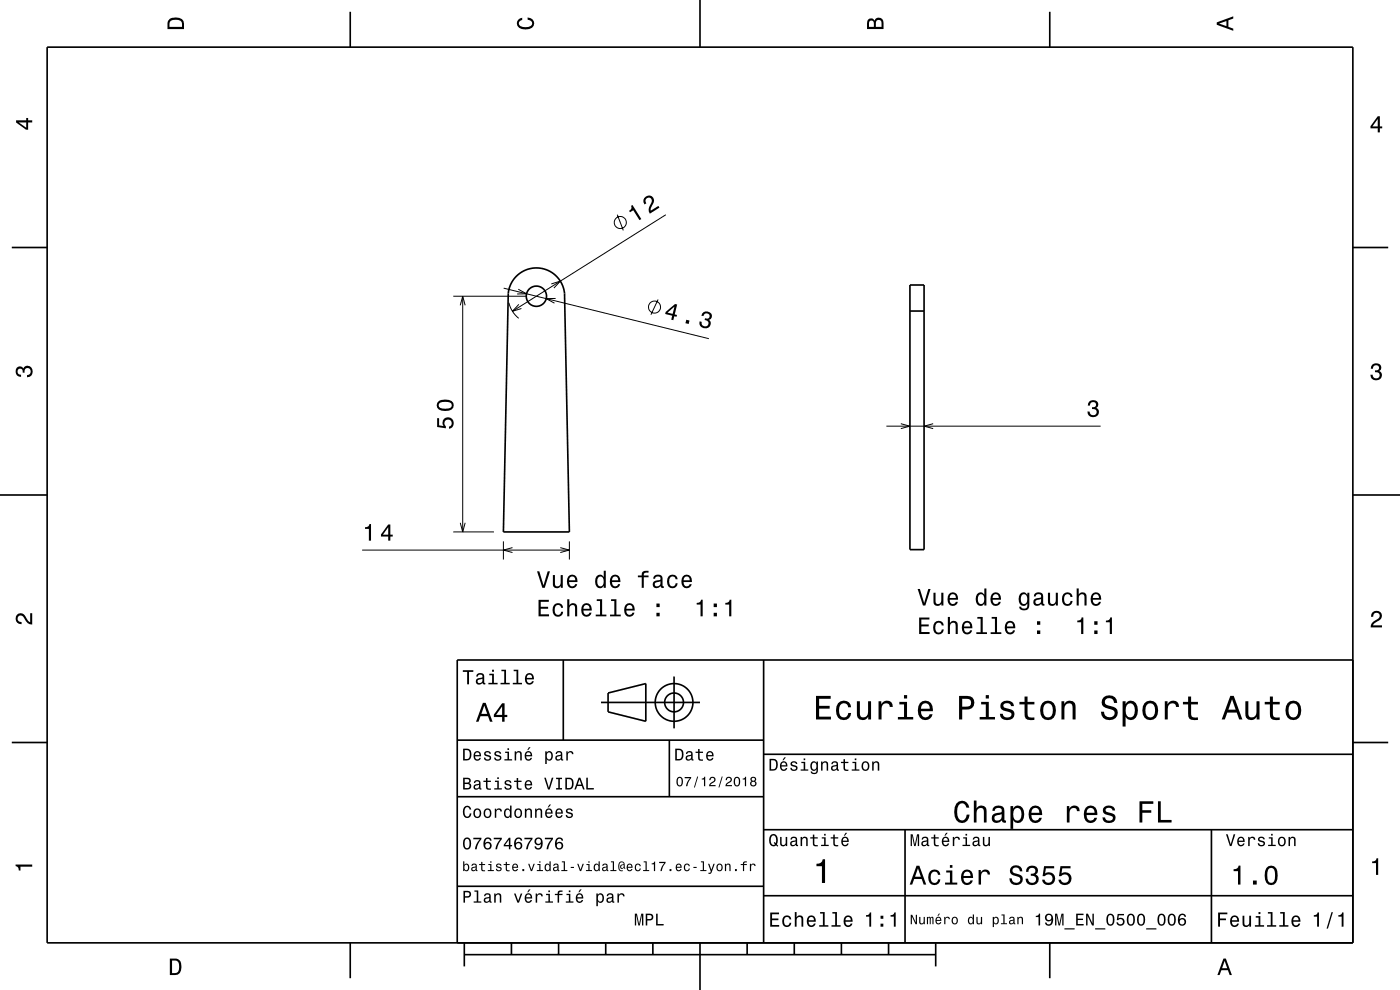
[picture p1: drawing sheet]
<svg xmlns="http://www.w3.org/2000/svg" width="297mm" height="210mm" viewBox="0 0 297 210" stroke-linecap="round" stroke-linejoin="round" font-family="sans-serif">
<g fill="none" stroke="#000" stroke-width=".21">
<path d="M131 45.5l1.2 3.4M141.3 45.6l-32.6 20.4M96.2 62.8h15.6M97.6 64.8l.6-2 .5 2M98.2 62.8v50M106.8 61.1l43.6 10.7M108 64.2a6 6 0 0 0 2 3.3M110 61.4l1.7 .9-2 .1M110.1 64.6l-1.4 1.4 1.9-.6M117 60.2l1.9-.6-1.4 1.5M117.9 63.3h-2l1.7 1M139.6 63.5l-1.5 3.3"/>
<path d="M188 90.4h45.5M191.1 89.9l1.9 .5-1.9 .5M198 89.9l-2 .5 2 .5M76.8 116.7h44M96.2 112.8h8.6M97.6 110.9l.6 1.9 .5-1.9M106.8 114.8v3.9M108.7 116.2l-1.9 .5 1.9 .5M118.9 116.2l1.9 .5-1.9 .5M120.8 114.8v3.9"/>
<circle cx="131.6" cy="47.2" r="1.28"/>
<circle cx="138.9" cy="65.1" r="1.28"/>
</g>
<g fill="none" stroke="#000" stroke-width=".35">
<path d="M10 10h277v190h-277zM74.3 2.5v7.5M148.5 0v10M222.7 2.5v7.5M2.5 52.5h7.5M109.6 58.6a6 6 0 0 1 6.2-1.4 6 6 0 0 1 4 5l1 50.6h-14l1-50.6a6 6 0 0 1 1.8-3.6zM287 52.5h7.5M193 60.5h3v56.1h-3zM193 66h3M0 105h10M287 105h10M119.5 140v17"/>
<path d="M162 140v60M287 140h-190v60M2.5 157.5h7.5M97 157h65M127.5 149h21M129 147l8-2v8l-8-2zM142 157v12M143 143.5v11M287 157.5h7.5M97 169h65M162 176h125M162 160h125"/>
<path d="M192 176v24M257 176v24M97 188h65M162 190h125M74.3 200v7.5M98.5 202.5h100M98.5 200v5M108.5 200v2.5M118.5 200v2.5M128.5 200v2.5M138.5 200v2.5M148.5 200v10"/>
<path d="M158.5 200v2.5M168.5 200v2.5M178.5 200v2.5M188.5 200v2.5M198.5 200v5M222.7 200v7.5"/>
<circle cx="113.8" cy="62.8" r="2.15"/>
<circle cx="143" cy="149" r="2"/>
<circle cx="143" cy="149" r="4"/>
</g>
<g fill="#000">
<path d="M36 4a2.18 2.18 0 0 0-.5 2.2h3.5v-1.2a1.43 1.43 0 0 0-1.7-1.3zM36.3 4.4a2.15 2.15 0 0 1 2.2 .3l.1 1h-2.6v-1z" fill-rule="evenodd"/>
<path d="M109.9 4.2l.9-.4v.4a.7 .7 0 0 0-.7 .5 .7 .7 0 0 0 .3 .8 1.7 1.7 0 0 0 2.5-.5 .9 .9 0 0 0-1-.8v-.5a1.24 1.24 0 0 1 1.4 1.1 1.24 1.24 0 0 1-1 1.4 2.22 2.22 0 0 1-2.5-.7l-.2-.5z" fill-rule="evenodd"/>
<path d="M184.2 4.2l-.3 .7v1.3h3.5v-1.3a.98 .98 0 0 0-.7-1.1 .98 .98 0 0 0-1.2 .6 .84 .84 0 0 0-1.3-.2zM184.5 4.5a.54 .54 0 0 1 .6-.1 .54 .54 0 0 1 .3 .6v.7h-1zM185.9 4.4a.62 .62 0 0 1 .8-.1 .62 .62 0 0 1 .3 .6v.8h-1.2z" fill-rule="evenodd"/>
<path d="M258.1 4.7v.6l3.5 1.2v-.4l-1-.4v-1.4l1-.4v-.4zM258.6 5l1.6-.5v1z" fill-rule="evenodd"/>
<path d="M3.4 25.5v.5l2.1 1.5h.5v-1.5h.8v-.5h-.8v-.5h-.4v.5zM4 26h1.6v1.1z" fill-rule="evenodd"/>
<path d="M292.3 24.7l-1.6 2.1v.4h1.6v.9h.4v-.9h.5v-.4h-.5v-2.1zM292.3 25.2v1.6h-1.1z" fill-rule="evenodd"/>
<path d="M133.9 43.7a.77 .77 0 0 1-.4 1l.1 .3 .7-.4 1.4 2.1 .4-.2-1.9-3zM136.7 42a1.15 1.15 0 0 0 0 1.4l.4-.3a.71 .71 0 0 1 0-1 .71 .71 0 0 1 1 0 .71 .71 0 0 1 0 1 1.8 1.8 0 0 0-.2 2.2l2-1.3-.2-.3-1.6 1a2.24 2.24 0 0 1 .6-1.8 1.11 1.11 0 0 0-.6-1.4 1.11 1.11 0 0 0-1.4 .5z" fill-rule="evenodd"/>
<path d="M141.2 66.2l-.1 .4 1.5 .4-.2 .8 .4 .1 .2-.8 .5 .1 .1-.4-.5-.1 .6-2.1-.5-.1zM141.6 66.3l1.5-1.2-.4 1.5zM145.6 67.8l-.2 .8 .7 .1 .2-.7zM149 66.5l-.2 .5 .4 .1a.62 .62 0 0 1 .5-.7 .62 .62 0 0 1 .7 .5 .62 .62 0 0 1-.4 .7l-.4-.1-.1 .4a.72 .72 0 0 1 .8 .6 .72 .72 0 0 1-.7 .8 .72 .72 0 0 1-.8-.7l.1-.3-.5-.1a1.18 1.18 0 0 0 1.2 1.5 1.18 1.18 0 0 0 1-1.7l-.2-.1a.91 .91 0 0 0 .6-1 .91 .91 0 0 0-.9-.8l-.8 .1z" fill-rule="evenodd"/>
<path d="M291.1 77.4a1.08 1.08 0 0 1 1.4-.2 1.08 1.08 0 0 1 .4 1.2l-.3 .3a1.06 1.06 0 0 1 .5 1.3 1.06 1.06 0 0 1-1.2 .7 1.1 1.1 0 0 1-1.2-1.2h.5a.71 .71 0 0 0 1 .8 .71 .71 0 0 0 .1-1.3h-.6v-.4a.61 .61 0 0 0 .8-.3 .61 .61 0 0 0-.2-.8 .61 .61 0 0 0-.9 .2l-.1 .5h-.5z" fill-rule="evenodd"/>
<path d="M3.6 78a.86 .86 0 0 1 1.4 .2 1.06 1.06 0 0 1 1.2-.6 1.06 1.06 0 0 1 .7 1.2 1.1 1.1 0 0 1-1.2 1.2v-.4a.71 .71 0 0 0 .8-1 .71 .71 0 0 0-1.3-.1v.6h-.4a.61 .61 0 0 0-.3-.8 .61 .61 0 0 0-.8 .2 .61 .61 0 0 0 .2 .8l.6 .2v.4a1.15 1.15 0 0 1-1.2-.6 1.15 1.15 0 0 1 .3-1.3z" fill-rule="evenodd"/>
<path d="M92.7 88.7v1.9l1.9 .3v-.5a.8 .8 0 0 1-.2-1.2 .8 .8 0 0 1 1.2 .1 .8 .8 0 0 1-.4 1.2v.5a1.21 1.21 0 0 0 1.1-1.6 1.21 1.21 0 0 0-1.6-.8 1.21 1.21 0 0 0-.6 1.8l-.9-.2v-1.5zM93.1 85.1a1.13 1.13 0 0 0-.4 1.2 1.13 1.13 0 0 0 1 .8 2.27 2.27 0 0 0 2.4-.6 1.14 1.14 0 0 0-.9-1.7 2.86 2.86 0 0 0-2.1 .3zM93.1 85.6a2.38 2.38 0 0 1 2.7 0v.7a2.37 2.37 0 0 1-2.7 0z" fill-rule="evenodd"/>
<path d="M231.1 85.2a1.07 1.07 0 0 1 1.3-.2 1.07 1.07 0 0 1 .5 1.3l-.3 .2a1.06 1.06 0 0 1 .5 1.3 1.06 1.06 0 0 1-1.2 .7 1.1 1.1 0 0 1-1.2-1.2h.5a.71 .71 0 0 0 1 .8 .71 .71 0 0 0 0-1.3h-.5v-.4a.61 .61 0 0 0 .8-.3 .61 .61 0 0 0-.3-.8 .61 .61 0 0 0-.8 .2l-.2 .5h-.4z" fill-rule="evenodd"/>
<path d="M77.4 111.8v.4h.9v2.5h.4v-3.5h-.3a.77 .77 0 0 1-1 .6zM82.4 111.3l-1.6 2.1v.4h1.6v.9h.4v-.9h.5v-.4h-.5v-2.1zM82.4 111.8v1.6h-1.2z" fill-rule="evenodd"/>
<path d="M3.6 130.4a1.22 1.22 0 0 1 2 .7l.4 .6 .4 .3v-1.9h.4v2.4a1.8 1.8 0 0 1-1.7-1.4 .71 .71 0 0 0-.9-.5 .71 .71 0 0 0-.5 .8 .71 .71 0 0 0 .9 .5v.5a1.18 1.18 0 0 1-1.2-.7 1.18 1.18 0 0 1 .2-1.3z" fill-rule="evenodd"/>
<path d="M114.3 127.2v3.5h2.2v-.4h-1.8v-1.2h1.6v-.4h-1.6v-1h1.7v-.5zM117.5 128.3a1.53 1.53 0 0 0 .9 2.5 1.07 1.07 0 0 0 1.1-1h-.5a.67 .67 0 0 1-.6 .6 .67 .67 0 0 1-.7-.6 1.11 1.11 0 0 1 .7-1.5 .6 .6 0 0 1 .6 .6h.5a1.09 1.09 0 0 0-.8-.9 1.09 1.09 0 0 0-1.2 .3zM120.3 127.1v3.6h.5v-1.5a.63 .63 0 0 1 .5-.9 .63 .63 0 0 1 .7 .7v1.7h.4v-1.7a.88 .88 0 0 0-.6-1 .88 .88 0 0 0-1 .4v-1.3zM123.6 128.3a1.54 1.54 0 0 0 .8 2.5 1.06 1.06 0 0 0 1.1-.8h-.4l-.3 .3-.3 .1a.76 .76 0 0 1-.7-.9h1.7a1.16 1.16 0 0 0-.5-1.4 1.16 1.16 0 0 0-1.4 .2zM124 128.5a.66 .66 0 0 1 .7-.1 .66 .66 0 0 1 .4 .7h-1.3zM126.6 127.1v.4h.7v2.9h-.9v.3h2.2v-.3h-.9v-3.3zM129.6 127.1v.4h.7v2.9h-.9v.3h2.3v-.3h-.9v-3.3zM132.7 128.3a1.54 1.54 0 0 0 .8 2.5 1.05 1.05 0 0 0 1.1-.8h-.4l-.3 .3-.3 .1a.76 .76 0 0 1-.7-.9h1.7a1.16 1.16 0 0 0-.4-1.4 1.16 1.16 0 0 0-1.5 .2zM133.1 128.5a.66 .66 0 0 1 .8-.1 .66 .66 0 0 1 .3 .7h-1.3zM139.2 130v.7h.7v-.7zM139.2 128v.8h.7v-.8z" fill-rule="evenodd"/>
<path d="M113.9 121.2l1.2 3.5h.5l1.1-3.5h-.5l-.9 3-.9-3zM117.3 122v1.8a.89 .89 0 0 0 .6 .9 .89 .89 0 0 0 1.1-.4v.4h.4v-2.7h-.5v1.5a.65 .65 0 0 1-.3 .8 .65 .65 0 0 1-.8-.3l-.1-2zM120.6 122.3a1.54 1.54 0 0 0 .8 2.5 1.07 1.07 0 0 0 1.1-.9h-.5l-.2 .4-.4 .1a.76 .76 0 0 1-.7-.9h1.8a1.17 1.17 0 0 0-.5-1.4 1.17 1.17 0 0 0-1.4 .2zM120.9 122.5a.66 .66 0 0 1 .8-.1 .66 .66 0 0 1 .3 .7h-1.3zM126.5 122.3a1.58 1.58 0 0 0 .8 2.5l.4-.1 .4-.4v.4h.4v-3.6h-.4v1.3a.9 .9 0 0 0-1.6-.1zM126.9 122.6a.62 .62 0 0 1 .7-.3 .62 .62 0 0 1 .4 .6 1.12 1.12 0 0 1-.6 1.5 1.19 1.19 0 0 1-.5-1.8zM129.7 122.3a1.54 1.54 0 0 0 .8 2.5 1.07 1.07 0 0 0 1.1-.9h-.5l-.2 .4-.4 .1a.76 .76 0 0 1-.7-.9h1.8a1.17 1.17 0 0 0-.5-1.4 1.17 1.17 0 0 0-1.4 .2zM130 122.5a.66 .66 0 0 1 .8-.1 .66 .66 0 0 1 .3 .7h-1.3zM135.3 122.1v.4h.8v2.2h.5v-2.2h1v-.4h-1v-.4l.3-.2h.7v-.4a1.04 1.04 0 0 0-1.5 .7v.3zM138.8 122.1l-.2 .7h.4a.55 .55 0 0 1 .7-.6 .55 .55 0 0 1 .3 .8l-.2 .1a1 1 0 0 0-1 .2 1 1 0 0 0-.3 1 .93 .93 0 0 0 1.7 0l.1 .3 .5 .1v-.3l-.2-.1v-1.6a1.02 1.02 0 0 0-1.8-.6zM139 123.6l1.1-.3a.77 .77 0 0 1-.2 .9 .77 .77 0 0 1-.9 .1zM141.8 122.3a1.53 1.53 0 0 0 .9 2.5 1.06 1.06 0 0 0 1.1-1.1h-.5a.67 .67 0 0 1-.6 .7 .67 .67 0 0 1-.7-.6 1.11 1.11 0 0 1 .7-1.5 .59 .59 0 0 1 .6 .6h.5a1.09 1.09 0 0 0-.8-1 1.09 1.09 0 0 0-1.2 .4zM144.9 122.3a1.54 1.54 0 0 0 .8 2.5 1.07 1.07 0 0 0 1-.9h-.4l-.2 .4-.4 .1a.76 .76 0 0 1-.7-.9h1.8a1.17 1.17 0 0 0-.5-1.4 1.17 1.17 0 0 0-1.4 .2zM145.2 122.5a.66 .66 0 0 1 .8-.1 .66 .66 0 0 1 .3 .7h-1.3z" fill-rule="evenodd"/>
<path d="M147.8 127.9v.3h.8v2.5h.5v-3.5h-.4a.77 .77 0 0 1-.9 .7zM151.4 130v.7h.7v-.7zM151.4 128v.8h.7v-.8zM153.9 127.9v.3h.8v2.5h.4v-3.5h-.3a.77 .77 0 0 1-.9 .7z" fill-rule="evenodd"/>
<path d="M195 131v3.5h2.2v-.4h-1.7v-1.2h1.5v-.4h-1.5v-1.1h1.7v-.4zM198.3 132.1a1.52 1.52 0 0 0 .8 2.5 1.05 1.05 0 0 0 1.1-1.1h-.4a.67 .67 0 0 1-.6 .7 .67 .67 0 0 1-.7-.6 1.12 1.12 0 0 1 .6-1.5 .6 .6 0 0 1 .7 .6h.4a1.09 1.09 0 0 0-.8-1 1.09 1.09 0 0 0-1.1 .4zM201.1 130.9v3.6h.4v-1.6a.63 .63 0 0 1 .4-.7 .63 .63 0 0 1 .8 .3v2h.5v-1.8a.88 .88 0 0 0-.6-1 .88 .88 0 0 0-1.1 .5v-1.3zM204.3 132.1a1.54 1.54 0 0 0 .8 2.5 1.06 1.06 0 0 0 1.1-.9h-.4l-.2 .4-.4 .1a.75 .75 0 0 1-.7-.9h1.8a1.17 1.17 0 0 0-.5-1.4 1.17 1.17 0 0 0-1.5 .2zM204.7 132.3a.66 .66 0 0 1 .8-.1 .66 .66 0 0 1 .3 .7h-1.3zM207.3 130.9v.3h.7v2.9h-.9v.4h2.3v-.4h-.9v-3.2zM210.4 130.9v.3h.7v2.9h-.9v.4h2.2v-.4h-.9v-3.2zM213.5 132.1a1.54 1.54 0 0 0 .8 2.5 1.06 1.06 0 0 0 1-.9h-.4l-.2 .4-.4 .1a.76 .76 0 0 1-.7-.9h1.8a1.17 1.17 0 0 0-.5-1.4 1.17 1.17 0 0 0-1.4 .2zM213.8 132.3a.66 .66 0 0 1 .8-.1 .66 .66 0 0 1 .3 .7h-1.3zM220 133.7v.8h.7v-.8zM220 131.8v.7h.7v-.7z" fill-rule="evenodd"/>
<path d="M194.7 124.9l1.1 3.5h.5l1.1-3.5h-.5l-.8 3-1-3zM198 125.7v1.8a.89 .89 0 0 0 .6 1 .89 .89 0 0 0 1.1-.5v.4h.4v-2.7h-.4v1.6a.64 .64 0 0 1-.4 .8 .64 .64 0 0 1-.8-.3v-2.1zM201.3 126a1.54 1.54 0 0 0 .8 2.5 1.05 1.05 0 0 0 1.1-.8h-.4l-.3 .3-.3 .1a.76 .76 0 0 1-.7-.9h1.7a1.16 1.16 0 0 0-.4-1.3 1.16 1.16 0 0 0-1.5 .1zM201.7 126.2a.66 .66 0 0 1 .8-.1 .66 .66 0 0 1 .3 .7h-1.3zM207.3 126a1.57 1.57 0 0 0 .7 2.5l.5-.1 .3-.4v.4h.5v-3.6h-.5v1.3a.89 .89 0 0 0-1.5-.1zM207.6 126.3a.62 .62 0 0 1 .7-.2 .62 .62 0 0 1 .5 .5 1.11 1.11 0 0 1-.7 1.5 1.19 1.19 0 0 1-.5-1.8zM210.4 126a1.54 1.54 0 0 0 .8 2.5 1.06 1.06 0 0 0 1.1-.8h-.4l-.3 .3-.3 .1a.76 .76 0 0 1-.7-.9h1.8a1.16 1.16 0 0 0-.5-1.3 1.16 1.16 0 0 0-1.5 .1zM210.8 126.2a.66 .66 0 0 1 .8-.1 .66 .66 0 0 1 .3 .7h-1.3zM216.4 126a1.57 1.57 0 0 0 .7 2.5l.5-.1 .3-.4a.73 .73 0 0 1-.3 1 .73 .73 0 0 1-1-.3h-.4a1.1 1.1 0 0 0 1.3 .8 1.1 1.1 0 0 0 .9-1.2v-2.6h-.5v.5l-.3-.4a.89 .89 0 0 0-1.2 .2zM216.7 126.3a.63 .63 0 0 1 .7-.2 .63 .63 0 0 1 .5 .5 1.1 1.1 0 0 1-.7 1.5 1.2 1.2 0 0 1-.5-1.8zM219.6 125.9l-.3 .6h.4a.55 .55 0 0 1 .7-.5 .55 .55 0 0 1 .4 .8h-.2a1.14 1.14 0 0 0-1.4 .9 .73 .73 0 0 0 .8 .8l.5-.1 .4-.3 .1 .3 .6 .1v-.4h-.3v-1.6a1.02 1.02 0 0 0-.7-.9 1.02 1.02 0 0 0-1 .3zM219.8 127.4l1.1-.3a.77 .77 0 0 1-.2 .8 .77 .77 0 0 1-.9 .1l-.1-.3zM222.3 125.7v1.8a.89 .89 0 0 0 .6 1 .89 .89 0 0 0 1.1-.5v.4h.4v-2.7h-.4v1.6a.64 .64 0 0 1-.4 .8 .64 .64 0 0 1-.8-.3v-2.1zM225.6 126a1.53 1.53 0 0 0 .8 2.5 1.06 1.06 0 0 0 1.1-1h-.4a.67 .67 0 0 1-.6 .6 .67 .67 0 0 1-.7-.6 1.12 1.12 0 0 1 .6-1.5 .6 .6 0 0 1 .7 .6h.4a1.09 1.09 0 0 0-.7-.9 1.09 1.09 0 0 0-1.2 .3zM228.4 124.8v3.6h.4v-1.5a.64 .64 0 0 1 .4-.8 .64 .64 0 0 1 .8 .3l.1 2h.4v-1.7a.88 .88 0 0 0-.6-1 .88 .88 0 0 0-1.1 .4v-1.3zM231.7 126a1.54 1.54 0 0 0 .8 2.5 1.05 1.05 0 0 0 1.1-.8h-.5l-.2 .3-.4 .1a.76 .76 0 0 1-.7-.9h1.8a1.16 1.16 0 0 0-.5-1.3 1.16 1.16 0 0 0-1.4 .1zM232 126.2a.66 .66 0 0 1 .8-.1 .66 .66 0 0 1 .3 .7h-1.3z" fill-rule="evenodd"/>
<path d="M228.5 131.6v.4h.9v2.5h.4v-3.5h-.3a.77 .77 0 0 1-1 .6zM232.1 133.7v.8h.7v-.8zM232.1 131.8v.7h.7v-.7zM234.6 131.6v.4h.8v2.5h.5v-3.5h-.4a.77 .77 0 0 1-.9 .6z" fill-rule="evenodd"/>
<path d="M291.2 129.9a1.18 1.18 0 0 1 1.9 .3 1.18 1.18 0 0 1-1 1.7l-.5 .3-.3 .5h1.9v.4h-2.4a1.8 1.8 0 0 1 1.4-1.8 .71 .71 0 0 0 .5-.8 .71 .71 0 0 0-.9-.5 .71 .71 0 0 0-.5 .8h-.4z" fill-rule="evenodd"/>
<path d="M98.2 158.8v2.5h.9a1.37 1.37 0 0 0 .7-2.2 1.56 1.56 0 0 0-1.6-.3zM98.6 159.1a.98 .98 0 0 1 1.1 .7 .98 .98 0 0 1-.6 1.2h-.5zM100.7 159.6a1.04 1.04 0 0 0-.2 1.2 1.04 1.04 0 0 0 1 .5l.5-.5h-.3l-.4 .3a.54 .54 0 0 1-.5-.7h1.3a.83 .83 0 0 0-.4-.9 .83 .83 0 0 0-1 .1zM100.9 159.7l.2-.1a.47 .47 0 0 1 .5 .1 .47 .47 0 0 1 .1 .5h-.9zM102.9 159.5l-.2 .1a.69 .69 0 0 0 .9 .9l.2 .1a.43 .43 0 0 1-.4 .5 .43 .43 0 0 1-.4-.4h-.3a.74 .74 0 0 0 .9 .7 .74 .74 0 0 0 .5-1l-1-.4a.38 .38 0 0 1 .3-.5 .38 .38 0 0 1 .4 .4h.3a.78 .78 0 0 0-1.2-.4zM105.1 159.5l-.2 .1a.69 .69 0 0 0 .9 .9l.2 .1a.43 .43 0 0 1-.4 .5 .43 .43 0 0 1-.5-.4h-.3a.74 .74 0 0 0 .9 .7 .74 .74 0 0 0 .5-1l-.9-.4a.38 .38 0 0 1 .3-.5 .38 .38 0 0 1 .4 .4h.3a.77 .77 0 0 0-1.2-.4zM107.2 159.4v.3h.5v1.3h-.7v.3h1.6v-.3h-.6v-1.6zM107.7 158.7v.4h.3v-.4zM109.2 159.4v1.9h.3v-1.1a.45 .45 0 0 1 .4-.6 .45 .45 0 0 1 .5 .5v1.2h.3v-1.3a.63 .63 0 0 0-.5-.7 .63 .63 0 0 0-.7 .4v-.3zM112.2 158.5l-.4 .6h.3l.5-.6zM111.5 159.6a1.04 1.04 0 0 0-.2 1.2 1.04 1.04 0 0 0 1.1 .5l.5-.5h-.3l-.5 .3a.54 .54 0 0 1-.5-.7h1.3a.83 .83 0 0 0-.4-.9 .83 .83 0 0 0-1 .1zM111.8 159.7l.1-.1a.48 .48 0 0 1 .5 .1 .48 .48 0 0 1 .2 .5h-1zM115.7 159.4v2.7h.3v-1.1a.66 .66 0 0 0 .7 .4 .66 .66 0 0 0 .5-.6 .91 .91 0 0 0 0-1.1 .91 .91 0 0 0-1-.3l-.2 .3v-.3zM116.1 159.8a.45 .45 0 0 1 .5-.2 .45 .45 0 0 1 .3 .4 .65 .65 0 0 1 .1 .8 .65 .65 0 0 1-.7 .2 .98 .98 0 0 1-.2-1.2zM118.1 159.5l-.2 .4h.3a.39 .39 0 0 1 .4-.3 .39 .39 0 0 1 .3 .5h-.1a.65 .65 0 0 0-1 .4 .65 .65 0 0 0 .6 .9l.6-.3 .1 .2h.4v-.2l-.2-.1v-1.1a.72 .72 0 0 0-.5-.6 .72 .72 0 0 0-.7 .2zM118.2 160.6l.8-.3a.55 .55 0 0 1-.2 .7 .55 .55 0 0 1-.6 0zM120.1 159.4v1.9h.4v-1.1a.47 .47 0 0 1 .2-.6 .47 .47 0 0 1 .6 .2v.2h.4a.64 .64 0 0 0-.5-.7 .64 .64 0 0 0-.8 .4v-.3z" fill-rule="evenodd"/>
<path d="M98.2 142.2v.3h.9v2.7h.4v-2.7h.9v-.3zM101.3 143l-.3 .5h.4a.47 .47 0 0 1 .5-.4 .47 .47 0 0 1 .4 .6l-.2 .1a.84 .84 0 0 0-1 .2 .84 .84 0 0 0 0 1.1 .9 .9 0 0 0 1.3-.2l.1 .2 .5 .1v-.3l-.3-.1v-1.3a.87 .87 0 0 0-1.4-.5zM101.4 144.3l.9-.3a.66 .66 0 0 1-.1 .7 .66 .66 0 0 1-.8 .1zM103.8 142.9v.3h.6v1.6h-.8v.4h2v-.4h-.8v-1.9zM104.4 142.1v.4h.4v-.4zM106.4 142.1v.3h.6v2.4h-.8v.4h1.9v-.4h-.7v-2.7zM109 142.1v.3h.6v2.4h-.8v.4h1.9v-.4h-.7v-2.7zM111.6 143.1a1.32 1.32 0 0 0 .7 2.1 .9 .9 0 0 0 .9-.7h-.3l-.2 .3-.4 .1a.65 .65 0 0 1-.6-.8h1.6a1 1 0 0 0-.4-1.2 1 1 0 0 0-1.3 .2zM111.9 143.3a.57 .57 0 0 1 .7-.1 .57 .57 0 0 1 .3 .6h-1.2z" fill-rule="evenodd"/>
<path d="M102.4 149.1l-1.4 4h.5l.4-1.2h1.6l.4 1.2h.6l-1.5-4zM102.7 149.7l.7 1.7h-1.3zM106.5 149.2l-1.7 2.4v.5h1.7v1h.5v-1h.6v-.5h-.6v-2.4zM106.5 149.9v1.7h-1.3z" fill-rule="evenodd"/>
<path d="M143.2 158.8v2.5h.9a1.37 1.37 0 0 0 .7-2.2 1.56 1.56 0 0 0-1.6-.3zM143.6 159.1a.98 .98 0 0 1 1.1 .7 .98 .98 0 0 1-.6 1.2h-.5zM145.7 159.5l-.2 .4h.3a.39 .39 0 0 1 .5-.3 .39 .39 0 0 1 .3 .5h-.2a.65 .65 0 0 0-.9 .4 .65 .65 0 0 0 .5 .9l.7-.3v.2h.4v-.2l-.1-.1-.1-1.1a.73 .73 0 0 0-.4-.6 .73 .73 0 0 0-.8 .2zM145.8 160.6l.8-.3a.55 .55 0 0 1-.1 .7 .55 .55 0 0 1-.7 0zM148.1 158.9v.5h-.5v.3h.5v1.3a.75 .75 0 0 0 1 .4v-.3a.48 .48 0 0 1-.7-.3v-1.1h.7v-.3h-.7v-.5zM150 159.6a1.04 1.04 0 0 0-.2 1.2 1.04 1.04 0 0 0 1.1 .5l.5-.5h-.4l-.4 .3a.54 .54 0 0 1-.5-.7h1.3a.83 .83 0 0 0-.4-.9 .83 .83 0 0 0-1 .1zM150.3 159.7l.1-.1a.48 .48 0 0 1 .5 .1 .48 .48 0 0 1 .2 .5h-1z" fill-rule="evenodd"/>
<path d="M173.1 147.6v5h3.2v-.6h-2.5v-1.7h2.2v-.6h-2.2v-1.5h2.4v-.6zM177.8 149.2a2.59 2.59 0 0 0 .5 3.4 1.58 1.58 0 0 0 2.3-1.4h-.6a.95 .95 0 0 1-.9 1 .95 .95 0 0 1-1-.9 1.59 1.59 0 0 1 .9-2.1 .85 .85 0 0 1 .9 .8h.7a1.56 1.56 0 0 0-1.1-1.3 1.56 1.56 0 0 0-1.7 .5zM181.8 148.8v2.5a1.27 1.27 0 0 0 .9 1.4 1.27 1.27 0 0 0 1.5-.7v.6h.6v-3.8h-.6v2.2a.92 .92 0 0 1-.6 1.1 .92 .92 0 0 1-1.2-.4v-2.9zM186.4 148.8v3.8h.6v-2.2a.95 .95 0 0 1 .5-1.1 .95 .95 0 0 1 1.2 .3l.1 .4h.6a1.28 1.28 0 0 0-1-1.4 1.28 1.28 0 0 0-1.4 .8v-.6zM190.8 148.9v.5h1v2.7h-1.3v.5h3.2v-.5h-1.3v-3.2zM191.8 147.4v.8h.6v-.8zM195.1 149.2a2.62 2.62 0 0 0 .5 3.4 1.57 1.57 0 0 0 2.2-1.1h-.6l-.3 .5-.5 .2a1.08 1.08 0 0 1-1-1.3h2.5a1.66 1.66 0 0 0-.7-2 1.66 1.66 0 0 0-2.1 .3zM195.6 149.5a.94 .94 0 0 1 1.2-.2 .94 .94 0 0 1 .5 1h-1.9zM203.5 147.6v5h.6v-2.1h.8a1.47 1.47 0 0 0 1.8-1.2 1.47 1.47 0 0 0-1.5-1.7zM204.1 148.2a1.6 1.6 0 0 1 1.8 .5 .86 .86 0 0 1 0 .9 .86 .86 0 0 1-.9 .3h-.9zM208.1 148.9v.5h1v2.7h-1.3v.5h3.3v-.5h-1.3v-3.2zM209.1 147.4v.8h.7v-.8zM212.6 148.9a1.08 1.08 0 0 0-.3 1.2 1.08 1.08 0 0 0 1 .7l1.1 .4a.57 .57 0 0 1 .2 .6 .57 .57 0 0 1-.5 .4 .96 .96 0 0 1-1.4-.8h-.6a1.6 1.6 0 0 0 1.3 1.4 1.6 1.6 0 0 0 1.7-.8 1.13 1.13 0 0 0-1-1.6l-1.1-.3-.2-.4a.87 .87 0 0 1 .9-.5 .87 .87 0 0 1 .8 .6h.6a1.41 1.41 0 0 0-2.1-1.1zM217.4 147.8v1.1h-1.1v.5h1.1v2.6l.2 .4 .4 .3h1.4v-.5a.97 .97 0 0 1-1.4-.5v-2.3h1.4v-.5h-1.4v-1.1zM221.1 149.2a2.56 2.56 0 0 0 .5 3.4 1.72 1.72 0 0 0 1.8-.2 1.72 1.72 0 0 0 .6-1.7 1.7 1.7 0 0 0-.9-1.9 1.7 1.7 0 0 0-2 .4zM221.6 149.6a.96 .96 0 0 1 1-.4 .96 .96 0 0 1 .7 .8 1.59 1.59 0 0 1-1 2.2 1.19 1.19 0 0 1-1-1.5zM225.2 148.8v3.8h.6v-2.2a.97 .97 0 0 1 .5-1.1 .97 .97 0 0 1 1.1 .2l.1 .7v2.4h.7v-2.5a1.27 1.27 0 0 0-.9-1.4 1.27 1.27 0 0 0-1.5 .6v-.5zM234.1 147.9a1.38 1.38 0 0 0-.3 1.5 1.38 1.38 0 0 0 1.3 .9 1.25 1.25 0 0 1 1.4 .9 1.15 1.15 0 0 1-1.3 .9 1.15 1.15 0 0 1-1-1.1h-.7a1.8 1.8 0 0 0 1.7 1.8 1.8 1.8 0 0 0 1.9-1.6 1.46 1.46 0 0 0-1.5-1.4l-.6-.2a.83 .83 0 0 1-.5-1.1 .83 .83 0 0 1 1.2-.3l.5 .5 .1 .4h.7a1.67 1.67 0 0 0-1-1.6 1.67 1.67 0 0 0-1.9 .4zM238.2 148.8v5.3h.6v-2.1a1.32 1.32 0 0 0 1.4 .7 1.32 1.32 0 0 0 1.1-1.1 2.43 2.43 0 0 0-.8-2.8 1.21 1.21 0 0 0-1.7 .5v-.5zM239.1 149.6a.9 .9 0 0 1 .9-.4 .9 .9 0 0 1 .7 .8 1.61 1.61 0 0 1-.9 2.2 1.18 1.18 0 0 1-1-1.5zM242.8 149.2a2.56 2.56 0 0 0 .5 3.4 1.72 1.72 0 0 0 1.8-.2 1.72 1.72 0 0 0 .6-1.7 1.7 1.7 0 0 0-.9-1.9 1.7 1.7 0 0 0-2 .4zM243.3 149.6a.96 .96 0 0 1 1-.4 .96 .96 0 0 1 .7 .8 1.59 1.59 0 0 1-1 2.2 1.19 1.19 0 0 1-1-1.5zM247.1 148.8v3.8h.6v-2.2a.95 .95 0 0 1 .5-1.1 .95 .95 0 0 1 1.2 .3l.1 .4h.6a1.28 1.28 0 0 0-1-1.4 1.28 1.28 0 0 0-1.4 .8v-.6zM252 147.8v1.1h-1v.5h1l.1 2.6 .2 .4 .4 .3h1.4v-.5a.97 .97 0 0 1-1.4-.5v-2.3h1.4v-.5h-1.4v-1.1zM261 147.6l-1.8 5h.6l.6-1.4h2l.5 1.4h.7l-1.9-5zM261.4 148.3l.7 2.2h-1.5zM264.2 148.8v2.5a1.27 1.27 0 0 0 .9 1.4 1.27 1.27 0 0 0 1.5-.7v.6h.6v-3.8h-.6v2.2a.92 .92 0 0 1-.6 1.1 .92 .92 0 0 1-1.1-.4l-.1-2.9zM269.4 147.8v1.1h-1.1v.5h1.1v2.6l.2 .4 .4 .3 .7 .1 .8-.1v-.5a.97 .97 0 0 1-1.4-.5l-.1-2.3h1.5v-.5h-1.5v-1.1zM273.1 149.2a2.56 2.56 0 0 0 .6 3.4 1.72 1.72 0 0 0 1.8-.2 1.72 1.72 0 0 0 .6-1.7 1.7 1.7 0 0 0-.9-1.9 1.7 1.7 0 0 0-2.1 .4zM273.6 149.6a.96 .96 0 0 1 1-.4 .96 .96 0 0 1 .7 .8 1.59 1.59 0 0 1-.9 2.2 1.19 1.19 0 0 1-1.1-1.5z" fill-rule="evenodd"/>
<path d="M98.4 178a1.44 1.44 0 0 0 .7 2.2 1.45 1.45 0 0 0 .6-2.2 .79 .79 0 0 0-1.3 0zM98.8 178h.5a1.69 1.69 0 0 1 0 1.9h-.5a1.71 1.71 0 0 1 0-1.9zM100.4 177.7v.3h1.4a3.7 3.7 0 0 0-1 2.2h.3a3.8 3.8 0 0 1 1-2.2v-.3zM102.9 177.8a1.72 1.72 0 0 0 .2 2.3 .83 .83 0 0 0 1.1-.2 .83 .83 0 0 0-.2-1.1 .83 .83 0 0 0-1.1 0 .74 .74 0 0 1 .6-.9l.3 .1 .2 .3h.3a.8 .8 0 0 0-.5-.6 .8 .8 0 0 0-.9 .1zM102.9 179.4a.55 .55 0 0 1 1.1 0 .55 .55 0 0 1-1.1 0zM104.7 177.7v.3h1.4a3.7 3.7 0 0 0-1 2.2h.4a3.8 3.8 0 0 1 1-2.2v-.3zM108 177.7l-1.1 1.5v.3h1.1v.7h.3v-.7h.3v-.3h-.3v-1.5zM108 178.1v1.1h-.8zM109.4 177.8a1.71 1.71 0 0 0 .2 2.3 .83 .83 0 0 0 1.1-.2 .83 .83 0 0 0-.2-1.1 .83 .83 0 0 0-1.1 0 .74 .74 0 0 1 .6-.9l.3 .1 .2 .3h.3a.8 .8 0 0 0-.5-.6 .8 .8 0 0 0-.9 .1zM109.4 179.4a.55 .55 0 0 1 1.1 0 .55 .55 0 0 1-1.1 0zM111.3 177.7v.3h1.3a3.7 3.7 0 0 0-1 2.2h.4a3.8 3.8 0 0 1 1-2.2v-.3zM113.6 177.9a.82 .82 0 0 0 0 1.2 .82 .82 0 0 0 1.2-.1 .73 .73 0 0 1-.6 .9l-.3-.1-.2-.3h-.3a.88 .88 0 0 0 1.1 .7 .88 .88 0 0 0 .6-1.1 1.01 1.01 0 0 0-.2-1.2 1.01 1.01 0 0 0-1.3 0zM113.7 178.5a.55 .55 0 0 1 1.1 0 .55 .55 0 0 1-1.1 0zM115.6 177.7v.3h1.4a3.7 3.7 0 0 0-1.1 2.2h.4a3.8 3.8 0 0 1 1-2.2v-.3zM118.1 177.8a1.71 1.71 0 0 0 .1 2.3 .83 .83 0 0 0 1.1-.2 .83 .83 0 0 0-.1-1.1 .83 .83 0 0 0-1.1 0 .74 .74 0 0 1 .6-.9l.3 .1 .1 .3h.4a.79 .79 0 0 0-.6-.6 .79 .79 0 0 0-.8 .1zM118.1 179.4a.53 .53 0 0 1 1 0 .53 .53 0 0 1-1 0z" fill-rule="evenodd"/>
<path d="M98.3 165v2.5h.9a.7 .7 0 0 0 .8-.6 .7 .7 0 0 0-.5-.8 .61 .61 0 0 0 .3-.7 .61 .61 0 0 0-.7-.4zM98.6 165.3h.5a.38 .38 0 0 1 .4 .4 .38 .38 0 0 1-.4 .3h-.5zM98.6 166.3h.5a.44 .44 0 0 1 .5 .4 .44 .44 0 0 1-.4 .5h-.6zM100.7 165.6l-.2 .5h.3a.39 .39 0 0 1 .5-.4 .39 .39 0 0 1 .3 .6h-.2a.65 .65 0 0 0-.9 .4 .65 .65 0 0 0 .5 .8l.7-.3v.2l.4 .1v-.3h-.1l-.1-1.1a.73 .73 0 0 0-.4-.6 .73 .73 0 0 0-.8 .1zM100.8 166.7l.8-.2a.55 .55 0 0 1-.1 .6 .55 .55 0 0 1-.7 .1zM103.1 165v.6h-.5v.3h.5v1.3a.74 .74 0 0 0 1 .3v-.3a.49 .49 0 0 1-.7-.2v-1.1h.7v-.3h-.7v-.6zM105 165.6v.3h.5v1.3h-.7v.3h1.7v-.3h-.7v-1.6zM105.5 164.9v.3h.3v-.3zM107.2 165.6l-.1 .2a.68 .68 0 0 0 .8 .9l.2 .1a.43 .43 0 0 1-.3 .5 .43 .43 0 0 1-.5-.4h-.3a.74 .74 0 0 0 .9 .7 .74 .74 0 0 0 .5-1.1l-1-.3a.38 .38 0 0 1 .3-.5 .38 .38 0 0 1 .5 .4l.3-.1a.77 .77 0 0 0-1.3-.4zM109.6 165v.6h-.5v.3h.5v1.3a.74 .74 0 0 0 1 .3v-.3l-.6-.1-.1-.3v-.9h.7v-.3h-.7v-.6zM111.5 165.7a1.04 1.04 0 0 0-.2 1.2 1.04 1.04 0 0 0 1.1 .6l.5-.6h-.3l-.5 .4a.54 .54 0 0 1-.5-.7h1.3a.83 .83 0 0 0-.4-1 .83 .83 0 0 0-1 .1zM111.8 165.9l.1-.1a.48 .48 0 0 1 .5 .1 .48 .48 0 0 1 .2 .4h-1zM115.4 165l.9 2.5h.3l.8-2.5h-.3l-.7 2.1-.6-2.1zM118 165v.3h.4v1.9h-.4v.3h1.2v-.3h-.4v-1.9h.4v-.3zM119.9 165v2.5h.9a1.37 1.37 0 0 0 .7-2.2 1.56 1.56 0 0 0-1.6-.3zM120.3 165.3h.7a1.36 1.36 0 0 1 0 1.8l-.7 .1zM122.8 165l-1 2.5h.4l.2-.8h1l.3 .8h.3l-.9-2.5zM122.9 165.3l.4 1.1h-.7zM124.4 165v2.5h1.6v-.3h-1.3v-2.2z" fill-rule="evenodd"/>
<path d="M98.4 171.2a1.45 1.45 0 0 0 .7 2.3 .94 .94 0 0 0 .9-1h-.3a.59 .59 0 0 1-.8 .7 1.31 1.31 0 0 1 .2-2l.3 .1 .2 .4h.4a.85 .85 0 0 0-.6-.8 .85 .85 0 0 0-1 .3zM100.6 171.7a1.04 1.04 0 0 0-.1 1.3 1.04 1.04 0 0 0 1.1 .5 1.04 1.04 0 0 0 .5-1.3 1.04 1.04 0 0 0-1.2-.7zM100.9 171.9a.48 .48 0 0 1 .5-.1 .48 .48 0 0 1 .3 .4 .66 .66 0 0 1 0 .7 .66 .66 0 0 1-.7 .3 .98 .98 0 0 1-.1-1.3zM102.8 171.7a1.04 1.04 0 0 0-.2 1.3 1.04 1.04 0 0 0 1.2 .5 1.04 1.04 0 0 0 .5-1.3 1.04 1.04 0 0 0-1.2-.7zM103 171.9a.48 .48 0 0 1 .5-.1 .48 .48 0 0 1 .4 .4 .66 .66 0 0 1 0 .7 .66 .66 0 0 1-.7 .3 .97 .97 0 0 1-.2-1.3zM105 171.5v2h.3v-1.1a.47 .47 0 0 1 .2-.6 .47 .47 0 0 1 .6 .2l.1 .1h.3a.64 .64 0 0 0-.5-.6 .64 .64 0 0 0-.7 .4v-.4zM107.1 171.7a1.06 1.06 0 0 0-.2 1.2 1.06 1.06 0 0 0 .9 .6l.4-.3v.3h.3v-2.6h-.3v.9a.63 .63 0 0 0-1.1-.1zM107.4 171.9a.44 .44 0 0 1 .4-.1 .44 .44 0 0 1 .4 .4 .65 .65 0 0 1 0 .7 .65 .65 0 0 1-.7 .3l-.2-.4zM109.3 171.7a1.04 1.04 0 0 0-.1 1.3 1.04 1.04 0 0 0 1.1 .5 1.04 1.04 0 0 0 .5-1.3 1.04 1.04 0 0 0-1.2-.7zM109.5 171.9a.48 .48 0 0 1 .6-.1 .48 .48 0 0 1 .3 .4 .66 .66 0 0 1 0 .7 .66 .66 0 0 1-.7 .3 .98 .98 0 0 1-.2-1.3zM111.4 171.5v2h.3v-1.1a.45 .45 0 0 1 .3-.7 .45 .45 0 0 1 .5 .6v1.2h.4v-1.3a.63 .63 0 0 0-.5-.7 .63 .63 0 0 0-.7 .3v-.3zM113.5 171.5v2h.3v-1.1a.45 .45 0 0 1 .3-.6 .45 .45 0 0 1 .6 .2v1.5h.3v-1.3a.63 .63 0 0 0-.4-.7 .63 .63 0 0 0-.8 .3v-.3zM116.5 170.7l-.3 .6h.2l.5-.6zM115.9 171.7a1.04 1.04 0 0 0-.2 1.2 1.04 1.04 0 0 0 1 .6l.5-.6h-.3l-.4 .4a.54 .54 0 0 1-.5-.7h1.2a.83 .83 0 0 0-.3-1 .83 .83 0 0 0-1 .1zM116.1 171.9l.2-.1a.47 .47 0 0 1 .4 .1 .47 .47 0 0 1 .2 .4h-.9zM118 171.7a1.04 1.04 0 0 0-.2 1.2 1.04 1.04 0 0 0 1.1 .6l.5-.6h-.3l-.5 .4a.53 .53 0 0 1-.5-.7h1.3a.83 .83 0 0 0-.3-1 .83 .83 0 0 0-1.1 .1zM118.3 171.9l.1-.1a.47 .47 0 0 1 .5 .1 .47 .47 0 0 1 .2 .4h-1zM120.2 171.6l-.1 .2a.69 .69 0 0 0 .8 .9l.3 .1a.43 .43 0 0 1-.4 .5 .43 .43 0 0 1-.5-.4h-.3a.74 .74 0 0 0 .9 .7 .74 .74 0 0 0 .5-1.1l-1-.3a.38 .38 0 0 1 .3-.5 .38 .38 0 0 1 .5 .3h.3a.77 .77 0 0 0-1.3-.4z" fill-rule="evenodd"/>
<path d="M143.7 165a1.16 1.16 0 0 0 .5 1.8 1.16 1.16 0 0 0 .5-1.8 .63 .63 0 0 0-1 0zM144 165.1l.2-.1a.98 .98 0 0 1 0 1.6l-.2-.1-.2-.3v-.7zM145.3 164.8v.3h1l-.7 1.2-.1 .5h.3l.8-2zM147.9 164.7l-.7 2.3h.2l.7-2.3zM148.9 165.1v.3h.4v1.4h.3v-2zM150.7 164.9l-.2 .6h.2a.4 .4 0 0 1 .3-.5 .4 .4 0 0 1 .5 .3 .4 .4 0 0 1-.3 .5l-.1 .1a.95 .95 0 0 0-.7 .9h1.4v-.3h-1.1l.5-.4a.67 .67 0 0 0 .5-1 .67 .67 0 0 0-1-.2zM153.1 164.7l-.7 2.3h.2l.7-2.3zM154.1 164.9l-.2 .6h.3a.4 .4 0 0 1 .3-.5 .4 .4 0 0 1 .5 .3 .4 .4 0 0 1-.3 .5l-.2 .1a.93 .93 0 0 0-.6 .9h1.4v-.3h-1.1l.5-.4a.67 .67 0 0 0 .5-1 .67 .67 0 0 0-1.1-.2zM155.8 165a1.15 1.15 0 0 0 .5 1.8 1.16 1.16 0 0 0 .5-1.8 .63 .63 0 0 0-1 0zM156.1 165.1l.2-.1a.98 .98 0 0 1 0 1.6l-.2-.1-.2-.3v-.7zM157.6 165.1v.3h.4v1.4h.3v-2zM159.4 164.9l-.2 .5 .2 .3a.62 .62 0 0 0-.1 .9 .62 .62 0 0 0 1 0 .62 .62 0 0 0-.1-.9 .57 .57 0 0 0 0-.9 .57 .57 0 0 0-.8 .1zM159.4 166.2a.41 .41 0 0 1 .8 0 .41 .41 0 0 1-.8 0zM159.5 165.3a.34 .34 0 0 1 .6 0 .34 .34 0 0 1-.6 0z" fill-rule="evenodd"/>
<path d="M163.2 161v2.5h.9a1.37 1.37 0 0 0 .7-2.2 1.58 1.58 0 0 0-1.6-.3zM163.6 161.3a.98 .98 0 0 1 1.1 .7 .98 .98 0 0 1-.6 1.2h-.5zM166.4 160.7l-.4 .6h.2l.5-.6zM165.7 161.7a1.04 1.04 0 0 0-.2 1.2 1.04 1.04 0 0 0 1 .6l.5-.6h-.3l-.4 .4a.54 .54 0 0 1-.5-.7h1.3a.83 .83 0 0 0-.4-1 .83 .83 0 0 0-1 .1zM165.9 161.9l.2-.1a.48 .48 0 0 1 .5 .1 .48 .48 0 0 1 .1 .4h-.9zM167.9 161.6l-.2 .2a.68 .68 0 0 0 .9 .9l.2 .1a.43 .43 0 0 1-.4 .5 .43 .43 0 0 1-.4-.4h-.3a.74 .74 0 0 0 .9 .7 .74 .74 0 0 0 .5-1.1l-1-.3a.38 .38 0 0 1 .3-.5 .38 .38 0 0 1 .4 .4l.3-.1a.78 .78 0 0 0-1.2-.4zM170 161.6v.3h.5v1.3h-.7v.3h1.7v-.3h-.7v-1.6zM170.5 160.9v.3h.3v-.3zM172.1 161.7a1.06 1.06 0 0 0-.2 1.2 1.06 1.06 0 0 0 .9 .6l.4-.3a.52 .52 0 0 1-.2 .7 .52 .52 0 0 1-.7-.3h-.3a.78 .78 0 0 0 .9 .6 .78 .78 0 0 0 .6-.8v-1.9h-.3v.4l-.2-.3a.64 .64 0 0 0-.9 .1zM172.4 161.9a.45 .45 0 0 1 .4-.1 .45 .45 0 0 1 .4 .4 .65 .65 0 0 1 0 .7 .65 .65 0 0 1-.7 .3l-.2-.4zM174.2 161.5v2h.3v-1.1a.45 .45 0 0 1 .3-.6 .45 .45 0 0 1 .5 .2l.1 1.5h.3v-1.3a.63 .63 0 0 0-.5-.7 .63 .63 0 0 0-.7 .3v-.3zM176.6 161.6l-.2 .5h.3a.39 .39 0 0 1 .4-.4 .39 .39 0 0 1 .3 .6h-.1a.65 .65 0 0 0-1 .4 .65 .65 0 0 0 .6 .8l.6-.3 .1 .2 .4 .1-.2-.4v-1a.73 .73 0 0 0-1.2-.5zM176.7 162.7l.8-.2a.55 .55 0 0 1-.2 .6 .55 .55 0 0 1-.6 .1zM178.9 161v.6h-.5v.3h.5l.1 1.3a.75 .75 0 0 0 1 .3v-.3a.48 .48 0 0 1-.7-.2v-1.1h.7v-.3h-.7v-.6zM180.8 161.6v.3h.5v1.3h-.6v.3h1.6v-.3h-.6v-1.6zM181.3 160.9v.3h.4v-.3zM183 161.7a1.04 1.04 0 0 0-.2 1.3 1.04 1.04 0 0 0 1.2 .5 1.04 1.04 0 0 0 .4-1.3 1.04 1.04 0 0 0-1.2-.7zM183.2 161.9a.48 .48 0 0 1 .5-.1 .48 .48 0 0 1 .4 .4 .66 .66 0 0 1 0 .7 .66 .66 0 0 1-.7 .3 .98 .98 0 0 1-.2-1.3zM185 161.5v2h.3v-1.1a.45 .45 0 0 1 .3-.6 .45 .45 0 0 1 .6 .2v1.5h.3v-1.3a.63 .63 0 0 0-.4-.7 .63 .63 0 0 0-.8 .3v-.3z" fill-rule="evenodd"/>
<path d="M163.4 177.2a1.45 1.45 0 0 0 .7 2.3l.5-.2 .3 .3 .2-.2-.3-.3a1.53 1.53 0 0 0-.5-2.2l-.6 .1zM163.8 177.3l.3-.1a1.21 1.21 0 0 1 .5 1.7l-.3-.3-.2 .2 .3 .3a.45 .45 0 0 1-.7-.1 1.62 1.62 0 0 1 .1-1.7zM165.5 177.5v1.3a.63 .63 0 0 0 .4 .7 .63 .63 0 0 0 .8-.3v.3h.3v-2h-.3v1.2a.46 .46 0 0 1-.3 .5 .46 .46 0 0 1-.6-.2v-1.5zM167.9 177.6l-.2 .5h.3a.39 .39 0 0 1 .5-.4 .39 .39 0 0 1 .2 .6h-.1a.65 .65 0 0 0-.9 .4 .65 .65 0 0 0 .5 .8l.6-.3 .1 .2 .4 .1v-.3h-.2v-1.1a.73 .73 0 0 0-1.2-.5zM168 178.7l.8-.2a.55 .55 0 0 1-.2 .6 .55 .55 0 0 1-.6 .1zM169.8 177.5v2h.4v-1.1a.45 .45 0 0 1 .2-.6 .45 .45 0 0 1 .6 .2v1.5h.3v-1.3a.63 .63 0 0 0-.4-.7 .63 .63 0 0 0-.8 .3v-.3zM172.4 177v.6h-.5v.3h.5l.1 1.3a.75 .75 0 0 0 1 .3v-.3a.49 .49 0 0 1-.7-.2v-1.1h.7v-.3h-.7v-.6zM174.3 177.6v.3h.5v1.3h-.6v.3h1.6v-.3h-.6v-1.6zM174.8 176.9v.3h.4v-.3zM176.8 177v.6h-.6v.3h.6v1.3a.74 .74 0 0 0 1 .3v-.3a.49 .49 0 0 1-.7-.2v-1.1h.7v-.3h-.7v-.6zM179.4 176.7l-.4 .6h.2l.5-.6zM178.7 177.7a1.04 1.04 0 0 0-.2 1.2 1.04 1.04 0 0 0 1 .6l.5-.6h-.3l-.4 .4a.54 .54 0 0 1-.5-.7h1.3a.83 .83 0 0 0-.4-1 .83 .83 0 0 0-1 .1zM178.9 177.9l.2-.1a.48 .48 0 0 1 .5 .1 .48 .48 0 0 1 .1 .4h-.9z" fill-rule="evenodd"/>
<path d="M193.2 177v2.5h.3v-2.3l.4 2.3h.3l.5-2.3v2.3h.3v-2.5h-.5l-.4 2.2-.5-2.2zM195.7 177.6l-.2 .5h.3a.39 .39 0 0 1 .5-.4 .39 .39 0 0 1 .3 .6h-.2a.65 .65 0 0 0-.9 .4 .65 .65 0 0 0 .5 .8l.7-.3v.2l.4 .1v-.3h-.1l-.1-1.1a.73 .73 0 0 0-1.2-.5zM195.8 178.7l.8-.2a.55 .55 0 0 1-.1 .6 .55 .55 0 0 1-.7 .1zM198.1 177v.6h-.5v.3h.5v1.3a.74 .74 0 0 0 1 .3v-.3a.49 .49 0 0 1-.7-.2v-1.1h.7v-.3h-.7v-.6zM200.7 176.7l-.4 .6h.3l.5-.6zM200 177.7a1.04 1.04 0 0 0-.2 1.2 1.04 1.04 0 0 0 1.1 .6l.5-.6h-.4l-.4 .4a.54 .54 0 0 1-.5-.7h1.3a.83 .83 0 0 0-.4-1 .83 .83 0 0 0-1 .1zM200.3 177.9l.1-.1a.48 .48 0 0 1 .5 .1 .48 .48 0 0 1 .2 .4h-1zM202.1 177.5v2h.3v-1.1a.47 .47 0 0 1 .3-.6 .47 .47 0 0 1 .6 .2v.1h.3a.64 .64 0 0 0-.4-.6 .64 .64 0 0 0-.8 .4v-.4zM204.3 177.6v.3h.5v1.3h-.6v.3h1.6v-.3h-.6v-1.6zM204.8 176.9v.3h.4v-.3zM206.6 177.6l-.2 .5h.3a.39 .39 0 0 1 .4-.4 .39 .39 0 0 1 .3 .6h-.1a.65 .65 0 0 0-1 .4 .65 .65 0 0 0 .6 .8l.6-.3 .1 .2 .4 .1v-.3h-.2v-1.1a.72 .72 0 0 0-.5-.6 .72 .72 0 0 0-.7 .1zM206.7 178.7l.8-.2a.55 .55 0 0 1-.2 .6 .55 .55 0 0 1-.6 .1zM208.5 177.5v1.3a.63 .63 0 0 0 .5 .7 .63 .63 0 0 0 .7-.3v.3h.3v-2h-.3v1.2a.46 .46 0 0 1-.3 .5 .46 .46 0 0 1-.6-.2v-1.5z" fill-rule="evenodd"/>
<path d="M202.9 170.5a3.6 3.6 0 0 0 0 3.5 1.6 1.6 0 0 0 1.8 .5 1.6 1.6 0 0 0 1-1.7h-.6a1.05 1.05 0 0 1-1.4 1.1 2.67 2.67 0 0 1 0-3.4 .92 .92 0 0 1 1.3 .8h.6a1.53 1.53 0 0 0-1-1.4 1.53 1.53 0 0 0-1.7 .6zM206.6 169.8v4.7h.6v-2a.82 .82 0 0 1 .5-1 .82 .82 0 0 1 1 .4v2.6h.6v-2.3a1.13 1.13 0 0 0-.8-1.3 1.13 1.13 0 0 0-1.3 .6v-1.7zM210.9 171.2l-.3 .3-.1 .5h.5a.71 .71 0 0 1 .9-.7 .71 .71 0 0 1 .5 1l-.3 .1a1.46 1.46 0 0 0-1.7 1.2 .93 .93 0 0 0 1 1l.6-.2 .6-.4 .1 .4 .7 .1v-.5h-.3v-2.1a1.31 1.31 0 0 0-2.2-.7zM211.1 173.1l1.4-.4a.99 .99 0 0 1-.3 1.1 .99 .99 0 0 1-1.1 .1l-.1-.4zM214.4 171v4.8h.5v-1.9a1.19 1.19 0 0 0 1.3 .7 1.19 1.19 0 0 0 1-1.1 1.94 1.94 0 0 0-1.3-2.6 1.07 1.07 0 0 0-1 .6v-.5zM215.2 171.7a.81 .81 0 0 1 .9-.3 .81 .81 0 0 1 .5 .7 1.45 1.45 0 0 1-.8 2 1.52 1.52 0 0 1-.6-2.4zM218.6 171.4a1.98 1.98 0 0 0 1 3.2 1.36 1.36 0 0 0 1.4-1.1h-.5l-.3 .4-.5 .2a.97 .97 0 0 1-.9-1.2h2.3a1.5 1.5 0 0 0-.6-1.8 1.5 1.5 0 0 0-1.9 .3zM219 171.6a.85 .85 0 0 1 1.1-.1 .85 .85 0 0 1 .4 .9h-1.7zM226.3 171v3.5h.6v-2a.85 .85 0 0 1 .5-1 .85 .85 0 0 1 1 .3l.1 .3h.5a1.15 1.15 0 0 0-.8-1.2 1.15 1.15 0 0 0-1.4 .7v-.6zM230.3 171.4a1.98 1.98 0 0 0 1 3.2 1.36 1.36 0 0 0 1.4-1.1h-.5l-.3 .4-.5 .2a.97 .97 0 0 1-.9-1.2h2.3a1.5 1.5 0 0 0-.6-1.8 1.5 1.5 0 0 0-1.9 .3zM230.8 171.6a.85 .85 0 0 1 1-.1 .85 .85 0 0 1 .4 .9h-1.7zM234.3 171.2a.97 .97 0 0 0-.3 1 .97 .97 0 0 0 .9 .7l1.1 .3a.51 .51 0 0 1 .1 .5 .51 .51 0 0 1-.5 .3 .86 .86 0 0 1-1.2-.6h-.5a1.41 1.41 0 0 0 1.3 1.2 1.41 1.41 0 0 0 1.5-1.2 1.01 1.01 0 0 0-1.1-1l-.9-.2-.2-.3a.78 .78 0 0 1 .8-.5 .78 .78 0 0 1 .7 .5h.6a1.26 1.26 0 0 0-1.9-1zM241.7 170v4.5h.6v-2.1h1.9v-.5h-1.9v-1.4h2.4v-.5zM245.7 170v4.5h2.8v-.6h-2.3v-3.9z" fill-rule="evenodd"/>
<path d="M260.1 177l.8 2.5h.4l.8-2.5h-.4l-.6 2.1-.7-2.1zM262.7 177.7a1.04 1.04 0 0 0-.2 1.2 1.04 1.04 0 0 0 1 .6l.5-.6h-.3l-.4 .4a.54 .54 0 0 1-.5-.7h1.3a.83 .83 0 0 0-.4-1 .83 .83 0 0 0-1 .1zM262.9 177.9l.2-.1a.48 .48 0 0 1 .5 .1 .48 .48 0 0 1 .1 .4h-.9zM264.8 177.5v2h.3v-1.1a.47 .47 0 0 1 .3-.6 .47 .47 0 0 1 .6 .2v.1h.3a.64 .64 0 0 0-.5-.6 .64 .64 0 0 0-.7 .4v-.4zM267 177.6l-.1 .2a.69 .69 0 0 0 .9 .9l.2 .1a.43 .43 0 0 1-.4 .5 .43 .43 0 0 1-.5-.4h-.3a.74 .74 0 0 0 .9 .7 .74 .74 0 0 0 .5-1.1l-.9-.3a.38 .38 0 0 1 .3-.5 .38 .38 0 0 1 .4 .4l.3-.1a.78 .78 0 0 0-1.3-.4zM269.2 177.6v.3h.5v1.3h-.7v.3h1.6v-.3h-.6v-1.6zM269.7 176.9v.3h.3v-.3zM271.3 177.7a1.04 1.04 0 0 0-.1 1.3 1.04 1.04 0 0 0 1.1 .5 1.04 1.04 0 0 0 .5-1.3 1.04 1.04 0 0 0-1.2-.7zM271.5 177.9a.48 .48 0 0 1 .6-.1 .48 .48 0 0 1 .3 .4 .67 .67 0 0 1 0 .7 .67 .67 0 0 1-.7 .3 .98 .98 0 0 1-.2-1.3zM273.3 177.5v2h.4v-1.1a.45 .45 0 0 1 .3-.7 .45 .45 0 0 1 .5 .6v1.2h.4v-1.3a.63 .63 0 0 0-.5-.7 .63 .63 0 0 0-.7 .3v-.3z" fill-rule="evenodd"/>
<path d="M3.3 183.4h3.5v.4h-2.5v.9h-.3a.77 .77 0 0 0-.7-1z" fill-rule="evenodd"/>
<path d="M98.3 189v2.5h.4v-1.1a.96 .96 0 0 0 1.2-.7 .67 .67 0 0 0-.7-.7zM98.7 189.3h.4a.43 .43 0 0 1 .5 .4 .43 .43 0 0 1-.5 .4h-.4zM100.6 188.9v.3h.5v2h-.6v.3h1.6v-.3h-.6v-2.3zM102.9 189.6l-.2 .5h.3a.39 .39 0 0 1 .5-.4 .39 .39 0 0 1 .2 .6h-.1a.65 .65 0 0 0-.9 .4 .65 .65 0 0 0 .5 .8l.6-.3 .1 .2 .4 .1v-.3h-.2v-1.1a.73 .73 0 0 0-1.2-.5zM103 190.7l.8-.2a.55 .55 0 0 1-.2 .6 .55 .55 0 0 1-.6 .1zM104.8 189.5v2h.4v-1.1a.45 .45 0 0 1 .2-.6 .45 .45 0 0 1 .6 .2v1.5h.3v-1.3a.63 .63 0 0 0-.4-.7 .63 .63 0 0 0-.8 .3v-.3zM109 189.5l.8 2h.3l.7-2h-.3l-.6 1.6-.5-1.6zM112.2 188.7l-.4 .6h.3l.5-.6zM111.5 189.7a1.04 1.04 0 0 0-.2 1.2 1.04 1.04 0 0 0 1.1 .6l.5-.6h-.3l-.5 .4a.54 .54 0 0 1-.5-.7h1.3a.83 .83 0 0 0-.4-1 .83 .83 0 0 0-1 .1zM111.8 189.9l.1-.1a.48 .48 0 0 1 .5 .1 .48 .48 0 0 1 .2 .4h-1zM113.6 189.5v2h.4v-1.1a.47 .47 0 0 1 .2-.6 .47 .47 0 0 1 .6 .2v.1h.4a.64 .64 0 0 0-.5-.6 .64 .64 0 0 0-.8 .4v-.4zM115.8 189.6v.3h.5v1.3h-.6v.3h1.6v-.3h-.6v-1.6zM116.3 188.9v.3h.4v-.3zM117.7 189.6v.3h.6v1.6h.3v-1.6h.7v-.3h-.7v-.3l.7-.1v-.3a.68 .68 0 0 0-.7 0 .68 .68 0 0 0-.3 .7zM120.2 189.6v.3h.5v1.3h-.7v.3h1.6v-.3h-.6v-1.6zM120.7 188.9v.3h.3v-.3zM123 188.7l-.3 .6h.2l.5-.6zM122.4 189.7a1.04 1.04 0 0 0-.2 1.2 1.04 1.04 0 0 0 1 .6l.5-.6h-.3l-.4 .4a.54 .54 0 0 1-.5-.7h1.2a.83 .83 0 0 0-.3-1 .83 .83 0 0 0-1 .1zM122.6 189.9l.2-.1a.48 .48 0 0 1 .5 .1 .48 .48 0 0 1 .1 .4h-.9zM126.5 189.5v2.7h.3v-1a.66 .66 0 0 0 .7 .3 .66 .66 0 0 0 .6-.6 .91 .91 0 0 0 0-1 .91 .91 0 0 0-1-.3l-.3 .2v-.3zM127 189.9a.45 .45 0 0 1 .5-.1 .45 .45 0 0 1 .3 .4v.3a.6 .6 0 0 1-.5 .8 .85 .85 0 0 1-.3-1.4zM128.9 189.6l-.2 .5h.3a.39 .39 0 0 1 .5-.4 .39 .39 0 0 1 .3 .6h-.2a.65 .65 0 0 0-.9 .4 .65 .65 0 0 0 .5 .8l.6-.3 .1 .2 .4 .1v-.3h-.2v-1.1a.73 .73 0 0 0-1.2-.5zM129 190.7l.8-.2a.55 .55 0 0 1-.1 .6 .55 .55 0 0 1-.7 .1zM131 189.5v2h.3v-1.1a.47 .47 0 0 1 .3-.6 .47 .47 0 0 1 .6 .2v.1h.3a.64 .64 0 0 0-.5-.6 .64 .64 0 0 0-.7 .4v-.4z" fill-rule="evenodd"/>
<path d="M98.3 182.7v2.1h.2v-.3a.53 .53 0 0 0 .6 .3 .53 .53 0 0 0 .4-.4 .69 .69 0 0 0 0-.9 .69 .69 0 0 0-.9-.2l-.1 .2v-.8zM98.6 183.6l.1-.2a.56 .56 0 0 1 .6 .6 .56 .56 0 0 1-.6 .6l-.2-.3zM100.2 183.3l-.2 .4h.2a.31 .31 0 0 1 .4-.3 .31 .31 0 0 1 .2 .4 .61 .61 0 0 0-.7 .2 .61 .61 0 0 0 0 .7 .6 .6 0 0 0 .8-.1l.1 .1 .3 .1-.1-.2-.1-1a.58 .58 0 0 0-.3-.4 .58 .58 0 0 0-.6 .1zM100.3 184.2l.6-.2v.2a.34 .34 0 0 1-.3 .4 .34 .34 0 0 1-.4-.4zM102.1 182.8v.5h-.5v.2h.5v1a.6 .6 0 0 0 .8 .3v-.2l-.5-.1-.1-.3v-.7h.6v-.2h-.6v-.5zM103.6 183.3v.2h.4v1.1h-.5v.2h1.3v-.2h-.6v-1.3zM104 182.7v.3h.3v-.3zM105.4 183.3l-.2 .3 .1 .3 .8 .3a.35 .35 0 0 1-.3 .4 .35 .35 0 0 1-.4-.3h-.2a.59 .59 0 0 0 .7 .6 .59 .59 0 0 0 .4-.9l-.8-.2a.31 .31 0 0 1 .3-.4 .31 .31 0 0 1 .3 .2h.3a.62 .62 0 0 0-1-.3zM107.3 182.8v.5h-.5v.2h.5v1a.6 .6 0 0 0 .8 .3v-.2l-.5-.1-.1-.3v-.7h.6v-.2h-.6v-.5zM108.8 183.4a.83 .83 0 0 0-.1 .9 .83 .83 0 0 0 .8 .5l.4-.5-.8 .3-.2-.5h1v-.1a.64 .64 0 0 0-.3-.8 .64 .64 0 0 0-.8 .2zM109 183.5l.4-.1 .3 .5h-.8zM110.8 184.3v.5h.4v-.5zM112 183.2l.6 1.6h.3l.5-1.6h-.2l-.5 1.3-.4-1.3zM114 183.3v.2h.4v1.1h-.5v.2h1.3v-.2h-.5v-1.3zM114.4 182.7v.3h.3v-.3zM115.7 183.4a.85 .85 0 0 0-.2 .9 .85 .85 0 0 0 .8 .5l.3-.3v.3h.2v-2.1h-.2v.8l-.5-.3zM115.9 183.6l.1-.2a.56 .56 0 0 1 .6 .6 .56 .56 0 0 1-.6 .6l-.2-.3zM117.5 183.3l-.1 .4h.2a.32 .32 0 0 1 .4-.3 .32 .32 0 0 1 .2 .4 .61 .61 0 0 0-.7 .2 .61 .61 0 0 0-.1 .7 .6 .6 0 0 0 .9-.1v.1l.4 .1-.2-.2v-1a.58 .58 0 0 0-.4-.4 .58 .58 0 0 0-.6 .1zM117.6 184.2l.6-.2v.2a.34 .34 0 0 1-.3 .4 .34 .34 0 0 1-.3-.4zM119.2 182.7v.2h.4v1.7h-.5v.2h1.3v-.2h-.6v-1.9zM121.1 183.9v.2h.7v-.2zM122.4 183.2l.6 1.6h.3l.6-1.6h-.3l-.4 1.3-.5-1.3zM124.4 183.3v.2h.4v1.1h-.5v.2h1.3v-.2h-.5v-1.3zM124.8 182.7v.3h.3v-.3zM126.1 183.4a.85 .85 0 0 0-.2 .9 .85 .85 0 0 0 .8 .5l.3-.3v.3h.2v-2.1h-.2v.8l-.5-.3zM126.3 183.6l.1-.2a.56 .56 0 0 1 .6 .6 .56 .56 0 0 1-.6 .6l-.2-.3zM127.9 183.3l-.1 .4h.2a.32 .32 0 0 1 .4-.3 .32 .32 0 0 1 .2 .4 .61 .61 0 0 0-.7 .2 .61 .61 0 0 0-.1 .7 .6 .6 0 0 0 .9-.1v.1l.4 .1-.2-.2v-1a.58 .58 0 0 0-.4-.4 .58 .58 0 0 0-.6 .1zM128 184.2l.7-.2v.2a.34 .34 0 0 1-.4 .4 .34 .34 0 0 1-.3-.4zM129.6 182.7v.2h.4v1.7h-.5v.2h1.3v-.2h-.5v-1.9zM131.4 182.9a1.49 1.49 0 0 0 .1 1.9h.6v-.2a.49 .49 0 0 1-.7-.4 .96 .96 0 0 1 .5-1.3l.3 .1 .1 .3a.65 .65 0 0 0-.7 .9l.3 .1 .4-.2 .2 .2 .1-.2a1.03 1.03 0 0 0-.9-1.4zM131.8 183.7l.5-.2-.1 .5-.4 .1zM133.1 183.4a.83 .83 0 0 0-.1 .9 .83 .83 0 0 0 .8 .5l.4-.5-.8 .3-.2-.5h1v-.1a.64 .64 0 0 0-.3-.8 .64 .64 0 0 0-.8 .2zM133.3 183.5l.4-.1 .2 .5h-.7zM134.8 183.4a.83 .83 0 0 0-.1 1 .83 .83 0 0 0 .9 .4l.3-.6h-.2l-.2 .4a.58 .58 0 0 1-.6-.6 .58 .58 0 0 1 .6-.6l.2 .3h.2a.63 .63 0 0 0-.4-.5 .63 .63 0 0 0-.7 .2zM136.5 182.7v.2h.4v1.7h-.5v.2h1.3v-.2h-.5v-1.9zM138.3 183.1v.3h.4v1.4h.3v-2zM139.8 182.8v.3h1.1l-.7 1.2-.1 .5h.3l.3-.9 .5-.8v-.3zM142 184.3v.5h.4v-.5zM143.5 183.4a.83 .83 0 0 0-.1 .9 .83 .83 0 0 0 .8 .5l.4-.5-.8 .3-.2-.5h1v-.1a.64 .64 0 0 0-.3-.8 .64 .64 0 0 0-.8 .2zM143.7 183.5l.4-.1 .3 .5h-.8zM145.2 183.4a.83 .83 0 0 0-.1 1 .83 .83 0 0 0 .9 .4l.3-.6h-.2l-.2 .4a.58 .58 0 0 1-.6-.6 .58 .58 0 0 1 .6-.6l.2 .3h.2a.63 .63 0 0 0-.4-.5 .63 .63 0 0 0-.7 .2zM147.1 183.9v.2h.7v-.2zM148.7 182.7v.2h.4v1.7h-.5v.2h1.3v-.2h-.6v-1.9zM150.2 183.2l.6 1.7-.1 .2h-.4v.3h.4l.2-.2 .7-2h-.2l-.5 1.3-.4-1.3zM152.2 183.4a.83 .83 0 0 0-.2 1 .83 .83 0 0 0 .9 .4 .79 .79 0 0 0 .4-1.1 .79 .79 0 0 0-1.1-.3zM152.3 183.6l.2-.2a.56 .56 0 0 1 .6 .6 .56 .56 0 0 1-.6 .6l-.2-.3zM153.8 183.2v1.6h.2l.1-1.1 .4-.3 .2 .2v1.2h.3v-1a.51 .51 0 0 0-.4-.6 .51 .51 0 0 0-.6 .3v-.3zM155.9 184.3v.5h.4v-.5zM157.1 183.3v.2h.5v1.3h.3v-1.3h.5v-.2h-.5v-.3l.5-.1v-.2h-.2a.46 .46 0 0 0-.6 .6zM159.1 183.2v1.6h.2l.1-1.3 .5-.1 .1 .3h.3a.51 .51 0 0 0-.4-.5 .51 .51 0 0 0-.6 .3v-.3z" fill-rule="evenodd"/>
<path d="M134.7 193.8v2.5h.3v-2.3l.4 2.3h.3l.5-2.3v2.3h.3v-2.5h-.5l-.4 2.2-.5-2.2zM137 193.8v2.5h.3v-1a.95 .95 0 0 0 1.3-.8 .66 .66 0 0 0-.7-.7zM137.3 194.1h.5a.43 .43 0 0 1 .5 .4 .43 .43 0 0 1-.6 .4h-.4zM139.2 193.8v2.5h1.6v-.3h-1.3v-2.2z" fill-rule="evenodd"/>
<path d="M163.4 193.6v3h1.9v-.4h-1.5v-1h1.3v-.4h-1.3v-.9h1.5v-.3zM166.2 194.5a1.31 1.31 0 0 0 .7 2.2 .9 .9 0 0 0 1-1h-.4a.57 .57 0 0 1-.5 .6 .57 .57 0 0 1-.6-.5 .81 .81 0 0 1-.1-.9 .81 .81 0 0 1 .9-.4l.3 .5h.4a.94 .94 0 0 0-.7-.8 .94 .94 0 0 0-1 .3zM168.6 193.5v3.1h.4v-1.4a.54 .54 0 0 1 .3-.6 .54 .54 0 0 1 .7 .3v1.7h.4v-1.6a.76 .76 0 0 0-.5-.8 .76 .76 0 0 0-.9 .4v-1.1zM171.4 194.5a1.32 1.32 0 0 0 .7 2.2 .91 .91 0 0 0 .9-.8h-.3l-.2 .3-.4 .1a.65 .65 0 0 1-.6-.8h1.6a1 1 0 0 0-.5-1.1 1 1 0 0 0-1.2 .1zM171.7 194.7a.57 .57 0 0 1 .7-.1 .57 .57 0 0 1 .3 .6h-1.2zM174 193.5v.3h.6v2.5h-.8v.3h1.9v-.3h-.7v-2.8zM176.6 193.5v.3h.6v2.5h-.8v.3h1.9v-.3h-.7v-2.8zM179.2 194.5a1.32 1.32 0 0 0 .7 2.2 .91 .91 0 0 0 .9-.8h-.3l-.2 .3-.4 .1a.65 .65 0 0 1-.5-.8h1.5a1 1 0 0 0-.4-1.1 1 1 0 0 0-1.3 .1zM179.5 194.7a.57 .57 0 0 1 .7-.1 .57 .57 0 0 1 .3 .6h-1.1z" fill-rule="evenodd"/>
<path d="M173.2 183.2a1.1 1.1 0 0 0 1.3-.9h.5v5h-.6v-3.6h-1.2z" fill-rule="evenodd"/>
<path d="M183.7 194.1v.3h.7v2.2h.4v-3h-.3a.66 .66 0 0 1-.8 .5zM186.8 195.9v.7h.6v-.7zM186.8 194.3v.6h.6v-.6zM188.9 194.1v.3h.7v2.2h.4v-3h-.3a.66 .66 0 0 1-.8 .5z" fill-rule="evenodd"/>
<path d="M194.4 183.6l-1.4 4h.5l.4-1.1h1.6l.5 1.1h.5l-1.5-4zM194.7 184.2l.7 1.8h-1.3zM197.3 184.9a1.75 1.75 0 0 0 .9 2.9 1.21 1.21 0 0 0 1.3-1.3h-.5a.76 .76 0 0 1-.7 .8 .76 .76 0 0 1-.8-.7 1.28 1.28 0 0 1 .7-1.7 .68 .68 0 0 1 .8 .7h.5a1.25 1.25 0 0 0-.9-1.1 1.25 1.25 0 0 0-1.3 .4zM200.7 184.7v.4h.8v2.1h-1v.4h2.6v-.4h-1.1v-2.5zM201.5 183.5v.6h.5v-.6zM204.2 184.9a1.77 1.77 0 0 0 .9 2.9 1.21 1.21 0 0 0 1.3-1h-.5l-.3 .4-.4 .1a.87 .87 0 0 1-.8-1.1h2a1.33 1.33 0 0 0-.5-1.5 1.33 1.33 0 0 0-1.7 .2zM204.6 185.1a.75 .75 0 0 1 .9-.1 .75 .75 0 0 1 .4 .8h-1.5zM207.6 184.5v3.1h.5v-1.7a.76 .76 0 0 1 .4-.9 .76 .76 0 0 1 1 .2v.3h.5a1.02 1.02 0 0 0-.8-1 1.02 1.02 0 0 0-1.1 .6v-.6zM214.6 183.9a1.1 1.1 0 0 0-.3 1.2 1.1 1.1 0 0 0 1.1 .7 .88 .88 0 0 1 1 1 .96 .96 0 0 1-1.1 .4 .96 .96 0 0 1-.7-.9h-.5a1.41 1.41 0 0 0 1.6 1.4 1.41 1.41 0 0 0 1.2-1.7 2.87 2.87 0 0 0-1.9-.9 .75 .75 0 0 1 .5-1.1 .75 .75 0 0 1 .9 .8h.5a1.33 1.33 0 0 0-.8-1.2 1.33 1.33 0 0 0-1.5 .3zM218 184l-.3 .4v.5h.5a.73 .73 0 0 1 .8-.9 .73 .73 0 0 1 .5 1.2l-.8 .1v.5a.82 .82 0 0 1 1 .4 .82 .82 0 0 1-.3 1 .82 .82 0 0 1-1.1-.2l-.2-.6h-.5a1.36 1.36 0 0 0 1.6 1.3 1.36 1.36 0 0 0 1-1.8l-.5-.4a1.03 1.03 0 0 0 .4-1.3 1.03 1.03 0 0 0-1.2-.6zM221.5 183.7l-.3 2.2h.4a.9 .9 0 0 1 1.4-.3 .9 .9 0 0 1 0 1.4 .9 .9 0 0 1-1.3-.1l-.1-.3h-.5a1.39 1.39 0 0 0 1.6 1.2 1.39 1.39 0 0 0 1.1-1.7 1.39 1.39 0 0 0-1.7-1l-.4 .2 .2-1.1h1.7v-.5zM225 183.7l-.4 2.2h.5a.9 .9 0 0 1 1.3-.3 .9 .9 0 0 1 .1 1.4 .9 .9 0 0 1-1.3-.1l-.1-.3h-.6a1.39 1.39 0 0 0 1.7 1.2 1.39 1.39 0 0 0 1.1-1.7 1.39 1.39 0 0 0-1.8-1l-.3 .2 .2-1.1h1.7v-.5z" fill-rule="evenodd"/>
<path d="M193.2 194v2h.2v-1.6l.8 1.6h.3v-2h-.2v1.7l-.8-1.7zM195 194.5v1a.51 .51 0 0 0 .4 .6 .51 .51 0 0 0 .6-.3v.2h.2v-1.5h-.3v1.1l-.4 .3-.2-.2v-1.2zM196.6 194.5v1.5h.3v-1.1l.2-.2 .1 .1v1.2h.2l.1-1.1 .2-.2 .1 .3v1h.2v-1.2l-.1-.3-.5 .2-.3-.3-.2 .3v-.2zM199.2 193.8l-.3 .5h.1l.4-.5zM198.6 194.7a.83 .83 0 0 0-.1 .9 .83 .83 0 0 0 .8 .5l.4-.5-.8 .2-.2-.5h1v-.1a.64 .64 0 0 0-.3-.7 .64 .64 0 0 0-.8 .2zM198.8 194.8l.4-.1 .2 .4h-.7zM200.3 194.5v1.5h.3l.1-1.2 .4-.1 .2 .3h.2a.51 .51 0 0 0-.4-.5 .51 .51 0 0 0-.6 .3v-.3zM202 194.7a.83 .83 0 0 0-.1 .9 .83 .83 0 0 0 .9 .4 .79 .79 0 0 0 .4-1.1 .79 .79 0 0 0-1.2-.2zM202.2 194.8l.2-.1a.56 .56 0 0 1 .6 .6 .56 .56 0 0 1-.6 .5l-.2-.3zM205.5 194.7a.85 .85 0 0 0-.2 .9 .85 .85 0 0 0 .8 .5l.3-.3v.2h.2v-2h-.2v.7l-.5-.3zM205.7 194.8l.1-.1a.56 .56 0 0 1 .6 .6 .56 .56 0 0 1-.6 .5l-.2-.3zM207.1 194.5v1a.51 .51 0 0 0 .4 .6 .51 .51 0 0 0 .6-.3v.2h.2v-1.5h-.2v1.1l-.4 .3-.3-.2v-1.2zM210.6 194.5v2.1h.3v-.8a.53 .53 0 0 0 .5 .3 .53 .53 0 0 0 .5-.5 .73 .73 0 0 0-.1-.8 .73 .73 0 0 0-.8-.3l-.1 .2v-.2zM211 194.8l.1-.1a.56 .56 0 0 1 .5 .6 .56 .56 0 0 1-.5 .5l-.2-.3zM212.5 194v.2h.4v1.6h-.6v.2h1.3v-.2h-.5v-1.8zM214.3 194.6l-.2 .4h.2a.31 .31 0 0 1 .4-.3 .31 .31 0 0 1 .2 .4h-.1a.52 .52 0 0 0-.7 .3 .52 .52 0 0 0 .4 .7l.5-.3 .1 .2 .3 .1-.2-.3v-.9a.58 .58 0 0 0-.9-.3zM214.4 195.4l.6-.1v.2a.34 .34 0 0 1-.3 .4 .34 .34 0 0 1-.4-.4zM215.8 194.5v1.5h.3v-1l.4-.3 .3 .2v1.1h.2v-1a.51 .51 0 0 0-.3-.5 .51 .51 0 0 0-.6 .2v-.2z" fill-rule="evenodd"/>
<path d="M219.7 194.3v.2h.6v1.8h.3v-2.5h-.2a.55 .55 0 0 1-.7 .5zM221.9 194a.82 .82 0 0 0 0 1.2 .82 .82 0 0 0 1.2 0 .73 .73 0 0 1-.6 .9l-.4-.1-.1-.3h-.3a.88 .88 0 0 0 1 .6 .88 .88 0 0 0 .7-1 1.01 1.01 0 0 0-.2-1.2 1.01 1.01 0 0 0-1.3-.1zM222 194.6a.55 .55 0 0 1 1.1 0 .55 .55 0 0 1-1.1 0zM223.8 193.8v2.5h.3v-2.3l.5 2.3h.3l.4-2.3v2.3h.3v-2.5h-.4l-.5 2.2-.4-2.2zM225.8 196.9v.3h2.2v-.3zM228.3 193.8v2.5h1.6v-.3h-1.3v-.8h1.2v-.3h-1.2v-.8h1.3v-.3zM230.4 193.8v2.5h.3v-2l1 2h.4v-2.5h-.3v2.1l-1-2.1zM232.3 196.9v.3h2.2v-.3zM234.9 194.1a1.45 1.45 0 0 0 .7 2.3 1.45 1.45 0 0 0 .6-2.3 .79 .79 0 0 0-1.3 0zM235.3 194.2h.5a1.69 1.69 0 0 1 0 1.8h-.5a1.71 1.71 0 0 1 0-1.8zM237.1 193.9l-.2 1.3h.3a.57 .57 0 0 1 .9-.2 .57 .57 0 0 1-.1 .9 .57 .57 0 0 1-.8-.2h-.4a.86 .86 0 0 0 1.1 .7 .86 .86 0 0 0 .6-1.2 .86 .86 0 0 0-1.2-.4l.1-.6h1v-.3zM239.3 194.1a1.45 1.45 0 0 0 .6 2.3 1.45 1.45 0 0 0 .6-2.3 .79 .79 0 0 0-1.2 0zM239.7 194.2h.4a1.71 1.71 0 0 1 0 1.8h-.4a1.69 1.69 0 0 1 0-1.8zM241.4 194.1a1.45 1.45 0 0 0 .7 2.3 1.45 1.45 0 0 0 .6-2.3 .79 .79 0 0 0-1.3 0zM241.8 194.2h.5a1.69 1.69 0 0 1 0 1.8h-.5a1.69 1.69 0 0 1 0-1.8zM243.2 196.9v.3h2.1v-.3zM245.8 194.1a1.45 1.45 0 0 0 .6 2.3 1.46 1.46 0 0 0 .7-2.3 .79 .79 0 0 0-1.3 0zM246.2 194.2h.4a1.69 1.69 0 0 1 0 1.8h-.4a1.69 1.69 0 0 1 0-1.8zM247.9 194.1a1.45 1.45 0 0 0 .7 2.3 1.45 1.45 0 0 0 .6-2.3 .79 .79 0 0 0-1.3 0zM248.3 194.2h.5a1.71 1.71 0 0 1 0 1.8h-.5a1.69 1.69 0 0 1 0-1.8zM250.3 194a1.71 1.71 0 0 0 .1 2.3 .83 .83 0 0 0 1.1-.2 .83 .83 0 0 0-.2-1.1 .83 .83 0 0 0-1.1 0 .73 .73 0 0 1 .6-.9l.3 .1 .2 .3h.3a.8 .8 0 0 0-.5-.7 .8 .8 0 0 0-.8 .2zM250.2 195.6a.55 .55 0 0 1 1.1 0 .55 .55 0 0 1-1.1 0z" fill-rule="evenodd"/>
<path d="M258.4 193.6v3h.4v-1.4h1.3v-.4h-1.3v-.9h1.6v-.3zM261.2 194.5a1.32 1.32 0 0 0 .7 2.2 .91 .91 0 0 0 .9-.8h-.4l-.1 .3-.4 .1a.65 .65 0 0 1-.6-.8h1.6a1 1 0 0 0-.5-1.2 1 1 0 0 0-1.2 .2zM261.5 194.7a.57 .57 0 0 1 .7-.1 .57 .57 0 0 1 .3 .6h-1.2zM263.6 194.3v1.5a.76 .76 0 0 0 .5 .8 .76 .76 0 0 0 .9-.4v.4h.4v-2.3h-.4v1.3a.55 .55 0 0 1-.3 .7 .55 .55 0 0 1-.7-.3v-1.7zM266.4 194.3v.4h.6v1.6h-.8v.3h2v-.3h-.8v-2zM267 193.5v.4h.4v-.4zM269 193.5v.3h.6v2.5h-.8v.3h1.9v-.3h-.7v-2.8zM271.6 193.5v.3h.6v2.5h-.8v.3h1.9v-.3h-.7v-2.8zM274.2 194.5a1.32 1.32 0 0 0 .7 2.2 .91 .91 0 0 0 .9-.8h-.3l-.2 .3-.4 .1a.65 .65 0 0 1-.5-.8h1.5a1 1 0 0 0-.4-1.1 1 1 0 0 0-1.3 .1zM274.5 194.7a.57 .57 0 0 1 .7-.1 .57 .57 0 0 1 .3 .6h-1.1z" fill-rule="evenodd"/>
<path d="M261.7 184.4v.4h.9v2.8h.6v-4h-.4a.88 .88 0 0 1-1.1 .8zM265.8 186.8v.8h.8v-.8zM268.6 184.1a3.5 3.5 0 0 0 0 3.1 1.29 1.29 0 0 0 1.4 .5 1.29 1.29 0 0 0 1-1.1 2.64 2.64 0 0 0-.7-2.9l-.6-.1-.6 .1zM269.3 184.2h.8a2.72 2.72 0 0 1 0 3h-.8a2.7 2.7 0 0 1 0-3z" fill-rule="evenodd"/>
<path d="M278.7 194.1v.3h.7v2.2h.4v-3h-.3a.66 .66 0 0 1-.8 .5zM282.5 193.5l-1.1 3.5h.3l1.1-3.5zM283.9 194.1v.3h.7v2.2h.4v-3h-.3a.66 .66 0 0 1-.8 .5z" fill-rule="evenodd"/>
<path d="M291.1 182.7a.77 .77 0 0 0 .9-.6h.4v3.5h-.5v-2.5h-.8z" fill-rule="evenodd"/>
<path d="M36 203.3v3.5h1.2a1.42 1.42 0 0 0 1.3-1.7 1.38 1.38 0 0 0-1.3-1.8zM36.5 203.8h1a1.89 1.89 0 0 1 0 2.5l-1 .1z" fill-rule="evenodd"/>
<path d="M259.5 203.3l-1.2 3.5h.4l.4-1h1.4l.4 1h.4l-1.2-3.5zM259.8 203.8l.5 1.6h-1z" fill-rule="evenodd"/>
</g>
</svg>
